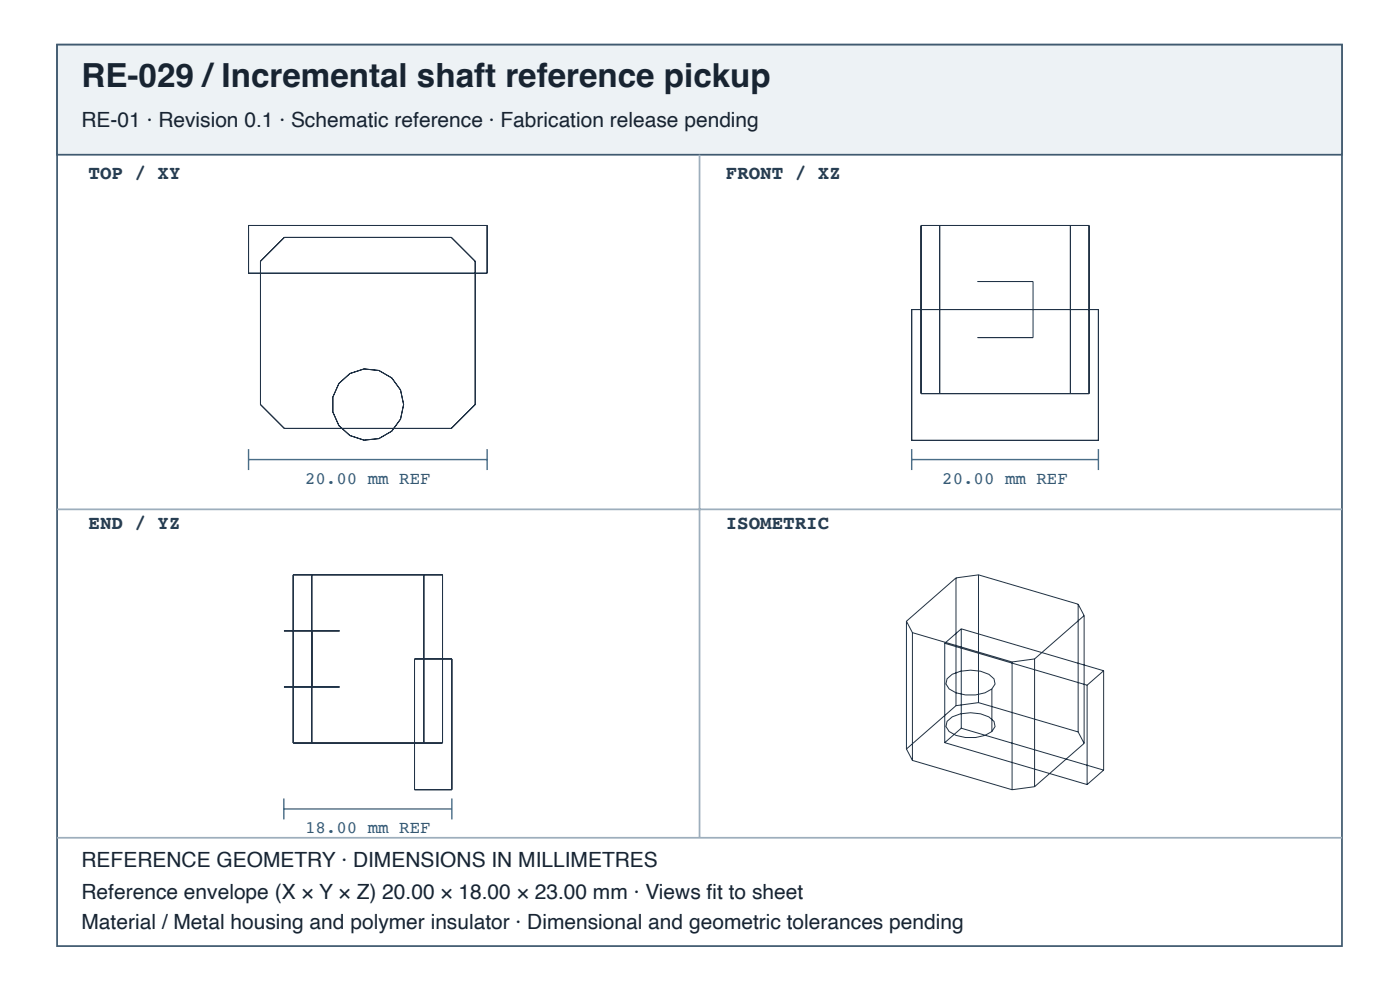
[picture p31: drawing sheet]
<svg xmlns="http://www.w3.org/2000/svg" width="297mm" height="210mm" viewBox="0 0 297 210" stroke-linecap="round" stroke-linejoin="round" font-family="sans-serif">
<defs><g id="words">
<text font-size="7" fill="#182431" x="17.3" y="18.4">RE-029 /Incremental shaft reference pickup</text>
<g font-size="4.4" fill="#182431">
<text x="17.3" y="26.9">RE-01 · Revision 0.1 · Schematic reference · Fabrication release pending</text>
<text x="17.3" y="183.9">REFERENCE GEOMETRY · DIMENSIONS IN MILLIMETRES</text>
<text x="17.3" y="190.6">Reference envelope (X × Y × Z) 20.00 × 18.00 × 23.00 mm · Views fi t to sheet</text>
<text x="17.3" y="196.9">Material / Metal housing and polymer insulator · Dimensional and geometric tolerances pending</text>
</g>
<g font-size="4.1" fill="#263d52">
<text x="18.8" y="38">TOP / XY</text>
<text x="154" y="38">FRONT / XZ</text>
<text x="18.8" y="112.1">END / YZ</text>
<text x="154" y="112.1">ISOMETRIC</text>
</g>
<g font-size="3.7" fill="#335b78">
<text x="64.7" y="102.6">20.00 mm REF</text>
<text x="199.9" y="102.6">20.00 mm REF</text>
<text x="64.7" y="176.7">18.00 mm REF</text>
</g>
</g></defs>
<path d="M12.1 9.5h272.6v191.1h-272.6z" fill="none" stroke="#405a70" stroke-width=".37"/>
<path d="M12.1 9.5h272.6v23.3h-272.6z" fill="#edf2f5"/>
<path d="M12.1 9.5h272.6v23.3h-272.6z" fill="none" stroke="#405a70" stroke-width=".37"/>
<path d="M148.4 32.8v144.8M12.1 108h272.6M12.1 177.6h272.6" fill="none" stroke="#9daebc" stroke-width=".37"/>
<g fill="none" stroke="#203246" stroke-width=".21">
<path d="M52.7 47.8h50.6v10.1h-50.6zM55.3 55.4l5-5.1h35.5l5 5.1v30.4l-5 5h-35.5l-5-5zM195.4 47.8h35.6v35.7h-35.6zM199.4 47.8v35.7M207.4 59.7h11.8zM219.2 59.7v11.9M227.1 47.8v35.7M193.4 65.6h39.6v27.8h-39.6zM207.4 71.6h11.8zM60.2 133.8h11.9zM62.2 121.9h31.7v35.6h-31.7zM66.2 121.9v35.6"/>
<path d="M87.9 139.7h8v27.7h-8zM89.9 121.9v35.6M192.3 131.7v27.1M192.3 131.7l1.3 2.4M193.6 134.1v27.1M193.6 134.1l21.1 6.2M200.4 136.4v21.1M200.4 136.4l30.2 8.9M202.8 122.5v27.1M202.8 122.5l-10.5 9.2M203.9 133.3l-3.5 3.1M203.9 133.3v21.1"/>
<path d="M203.9 133.3l30.2 8.9M207.6 121.9v27.1M207.6 121.9l21.1 6.2M207.6 121.9l-4.8 .6M219.5 139.7v27.1M219.5 139.7l-4.8 .6M228.7 128.1v27.1M228.7 128.1l1.3 2.4M230 130.5v27.1M230 130.5l-10.5 9.2M60.2 145.6h11.9zM192.3 158.8l1.3 2.4"/>
<path d="M200.4 157.5l30.2 8.8M200.9 143.9l1.1-.9a9.1 9.1 0 0 1 7.8 0l1.1 .9 .2 1.1-.7 1.1a8.3 8.3 0 0 1-9 0l-.7-1.1zM200.9 152.9l1.1-.9a9.1 9.1 0 0 1 7.8 0l1.1 .9 .2 1.1-.7 1.1a8.3 8.3 0 0 1-9 0l-.7-1.1zM202.8 149.6l-10.5 9.2M203.9 154.4l-3.5 3.1M203.9 154.4l30.2 8.9M207.6 149l21.1 6.2M207.6 149l-4.8 .6M210.4 146.1v9M214.7 140.3v27.1M228.7 155.2l1.3 2.4M230 157.6l-10.5 9.2"/>
<path d="M230.6 145.3v21M234.1 142.2l-3.5 3.1M234.1 142.2v21.1M193.6 161.2l21.1 6.2M219.5 166.8l-4.8 .6M234.1 163.3l-3.5 3"/>
<circle cx="78" cy="85.8" r="7.6"/>
</g>
<path d="M52.7 95.2v4.5M52.7 97.4h50.6M103.3 95.2v4.5M193.4 97.4h39.6M193.4 95.2v4.5M233 95.2v4.5M60.2 169.3v4.4M60.2 171.5h35.7M95.9 169.3v4.4" fill="none" stroke="#466b86" stroke-width=".3"/>
<use href="#words"/>
</svg>
